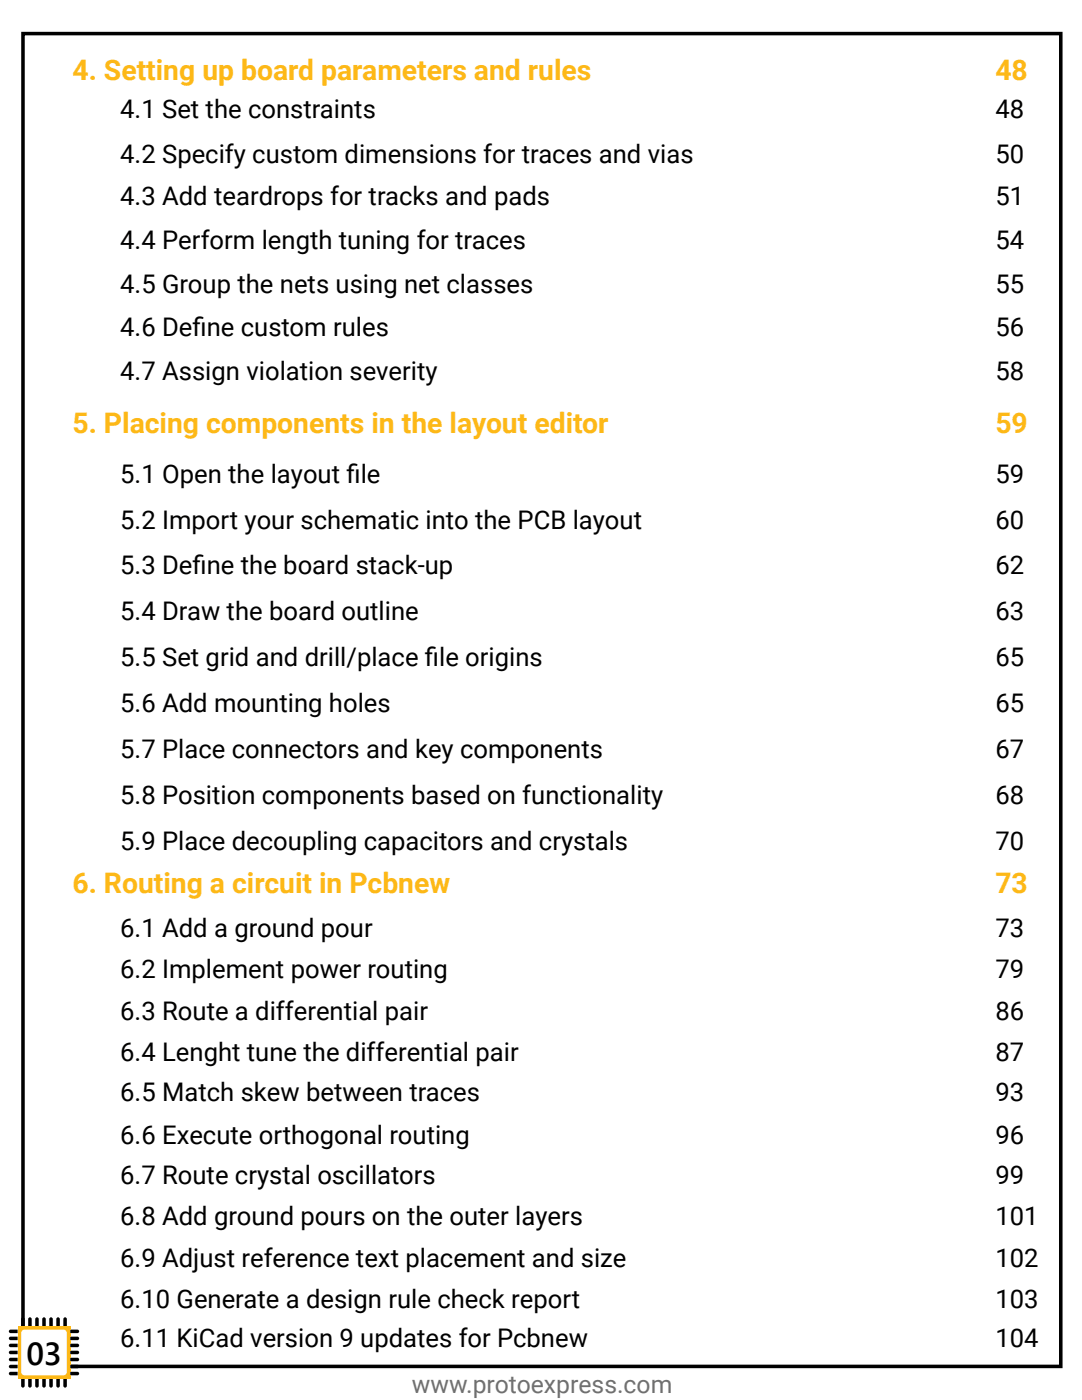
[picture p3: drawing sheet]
<svg xmlns="http://www.w3.org/2000/svg" width="216mm" height="279mm" viewBox="0 0 216 279" stroke-linecap="round" stroke-linejoin="round" font-family="sans-serif">
<defs><g id="words">
<text font-size="6.3" x="5.3" y="272.4">03</text>
<g font-size="5.6" fill="#fdb817">
<text x="14.5" y="15.9">4. Setting up board parameters and rules</text>
<text x="198.6" y="15.9">48</text>
<text x="14.5" y="86.4">5. Placing components in the layout editor</text>
<text x="198.6" y="86.4">59</text>
<text x="14.5" y="178.2">6. Routing a circuit in Pcbnew</text>
<text x="198.6" y="178.2">73</text>
</g>
<g font-size="5.1">
<text x="24" y="23.6">4.1 Set the constraints</text>
<text x="198.6" y="23.6">48</text>
<text x="24" y="32.5">4.2 Specify custom dimensions for traces and vias</text>
<text x="198.6" y="32.5">50</text>
<text x="24" y="40.9">4.3 Add teardrops for tracks and pads</text>
<text x="198.6" y="40.9">51</text>
<text x="24" y="49.7">4.4 Perform length tuning for traces</text>
<text x="198.6" y="49.7">54</text>
<text x="24" y="58.6">4.5 Group the nets using net classes</text>
<text x="198.6" y="58.6">55</text>
<text x="24" y="67">4.6 Def</text>
<text x="38.4" y="67">ine custom rules</text>
<text x="198.6" y="67">56</text>
<text x="24" y="75.8">4.7 Assign violation severity</text>
<text x="198.6" y="75.8">58</text>
<text x="24" y="96.3">5.1 Open the layout f</text>
<text x="69.1" y="96.3">ile</text>
<text x="198.6" y="96.3">59</text>
<text x="24" y="105.5">5.2 Import your schematic into the PCB layout</text>
<text x="198.6" y="105.5">60</text>
<text x="24" y="114.7">5.3 Def</text>
<text x="38.4" y="114.7">ine the board stack-up</text>
<text x="198.6" y="114.7">62</text>
<text x="24" y="123.8">5.4 Draw the board outline</text>
<text x="198.6" y="123.8">63</text>
<text x="24" y="133">5.5 Set grid and drill/place f</text>
<text x="84.8" y="133">ile origins</text>
<text x="198.6" y="133">65</text>
<text x="24" y="142.2">5.6 Add mounting holes</text>
<text x="198.6" y="142.2">65</text>
<text x="24" y="151.3">5.7 Place connectors and key components</text>
<text x="198.6" y="151.3">67</text>
<text x="24" y="160.5">5.8 Position components based on functionality</text>
<text x="198.6" y="160.5">68</text>
<text x="24" y="169.7">5.9 Place decoupling capacitors and crystals</text>
<text x="198.6" y="169.7">70</text>
<text x="24" y="187">6.1 Add a ground pour</text>
<text x="198.6" y="187">73</text>
<text x="24" y="195.1">6.2 Implement power routing</text>
<text x="198.6" y="195.1">79</text>
<text x="24" y="203.6">6.3 Route a differential pair</text>
<text x="198.6" y="203.6">86</text>
<text x="24" y="211.7">6.4 Lenght tune the differential pair</text>
<text x="198.6" y="211.7">87</text>
<text x="24" y="219.8">6.5 Match skew between traces</text>
<text x="198.6" y="219.8">93</text>
<text x="24" y="228.2">6.6 Execute orthogonal routing</text>
<text x="198.6" y="228.2">96</text>
<text x="24" y="236.4">6.7 Route crystal oscillators</text>
<text x="198.6" y="236.4">99</text>
<text x="24" y="244.5">6.8 Add ground pours on the outer layers</text>
<text x="198.6" y="244.5">101</text>
<text x="24" y="252.9">6.9 Adjust reference text placement and size</text>
<text x="198.6" y="252.9">102</text>
<text x="24" y="261.1">6.10 Generate a design rule check report</text>
<text x="198.6" y="261.1">103</text>
<text x="24" y="268.8">6.11 KiCad version 9 updates for Pcbnew</text>
<text x="198.6" y="268.8">104</text>
</g>
<text font-size="4.9" fill="#707070" x="82.2" y="278">www.protoexpress.com</text>
</g></defs>
<path d="M4.6 6.7h207.1v266h-207.1z" fill="none" stroke="#000" stroke-width=".71" stroke-linecap="butt"/>
<path d="M3.5 264.7h10.5v10.5h-10.5z" fill="#fdb817"/>
<path d="M4.4 265.6l.5-.2h7.7a.7 .7 0 0 1 .7 .7v7.7a.7 .7 0 0 1-.7 .7h-7.7a.7 .7 0 0 1-.7-.7v-7.7z" fill="#fff"/>
<g fill="#000">
<path d="M1.8 265.5l.3-.1h1.4v.7h-1.4a.35 .35 0 0 1-.3-.6zM1.8 266.9l.3-.1h1.4v.7h-1.4a.35 .35 0 0 1-.3-.6zM1.8 268.3l.3-.1h1.4v.7h-1.4a.35 .35 0 0 1-.3-.6zM1.8 269.7l.3-.1h1.4v.7h-1.4a.35 .35 0 0 1-.3-.6zM1.8 271.1l.3-.1h1.4v.7h-1.4a.35 .35 0 0 1-.3-.6zM1.8 272.5l.3-.1h1.4v.7h-1.4a.35 .35 0 0 1-.3-.6zM1.8 273.9l.3-.1h1.4v.7h-1.4a.35 .35 0 0 1-.3-.6zM4.3 263.1a.35 .35 0 0 1 .4-.2 .35 .35 0 0 1 .2 .3v1.5h-.7zM4.2 275.2h.7v1.4a.35 .35 0 0 1-.3 .3 .35 .35 0 0 1-.4-.3zM5.7 263.1a.35 .35 0 0 1 .4-.2 .35 .35 0 0 1 .2 .3v1.5h-.7zM5.6 275.2h.7v1.4a.35 .35 0 0 1-.3 .3 .35 .35 0 0 1-.4-.3zM7.2 262.9a.35 .35 0 0 1 .5 .3v1.5h-.7v-1.5z"/>
<path d="M7 275.2h.7v1.4a.35 .35 0 0 1-.3 .3 .35 .35 0 0 1-.4-.3zM8.5 263.1a.35 .35 0 0 1 .4-.2 .35 .35 0 0 1 .2 .3v1.5h-.7zM8.4 275.2h.7v1.4a.35 .35 0 0 1-.3 .3 .35 .35 0 0 1-.4-.3zM9.9 263.1a.35 .35 0 0 1 .4-.2 .35 .35 0 0 1 .2 .3v1.5h-.7zM9.8 275.2h.7v1.4a.35 .35 0 0 1-.3 .3 .35 .35 0 0 1-.4-.3zM11.3 263.1a.35 .35 0 0 1 .4-.2 .35 .35 0 0 1 .2 .3v1.5h-.7zM11.2 275.2h.7v1.4a.35 .35 0 0 1-.3 .3 .35 .35 0 0 1-.4-.3zM12.8 262.9a.35 .35 0 0 1 .5 .3v1.5h-.7v-1.5zM12.6 275.2h.7v1.4a.35 .35 0 0 1-.3 .3 .35 .35 0 0 1-.4-.3zM14 265.4h1.4a.35 .35 0 0 1 .4 .3 .35 .35 0 0 1-.4 .4h-1.4zM14 266.8h1.4a.35 .35 0 0 1 .4 .3 .35 .35 0 0 1-.4 .4h-1.4zM14 268.2h1.4a.35 .35 0 0 1 .4 .3 .35 .35 0 0 1-.4 .4h-1.4z"/>
<path d="M14 269.6h1.4a.35 .35 0 0 1 .4 .3 .35 .35 0 0 1-.4 .4h-1.4zM14 271h1.4a.35 .35 0 0 1 .4 .3 .35 .35 0 0 1-.4 .4h-1.4zM14 272.4h1.4a.35 .35 0 0 1 .4 .3 .35 .35 0 0 1-.4 .4h-1.4zM14 273.8h1.4a.35 .35 0 0 1 .4 .3 .35 .35 0 0 1-.4 .4h-1.4z"/>
</g>
<use href="#words"/>
</svg>
